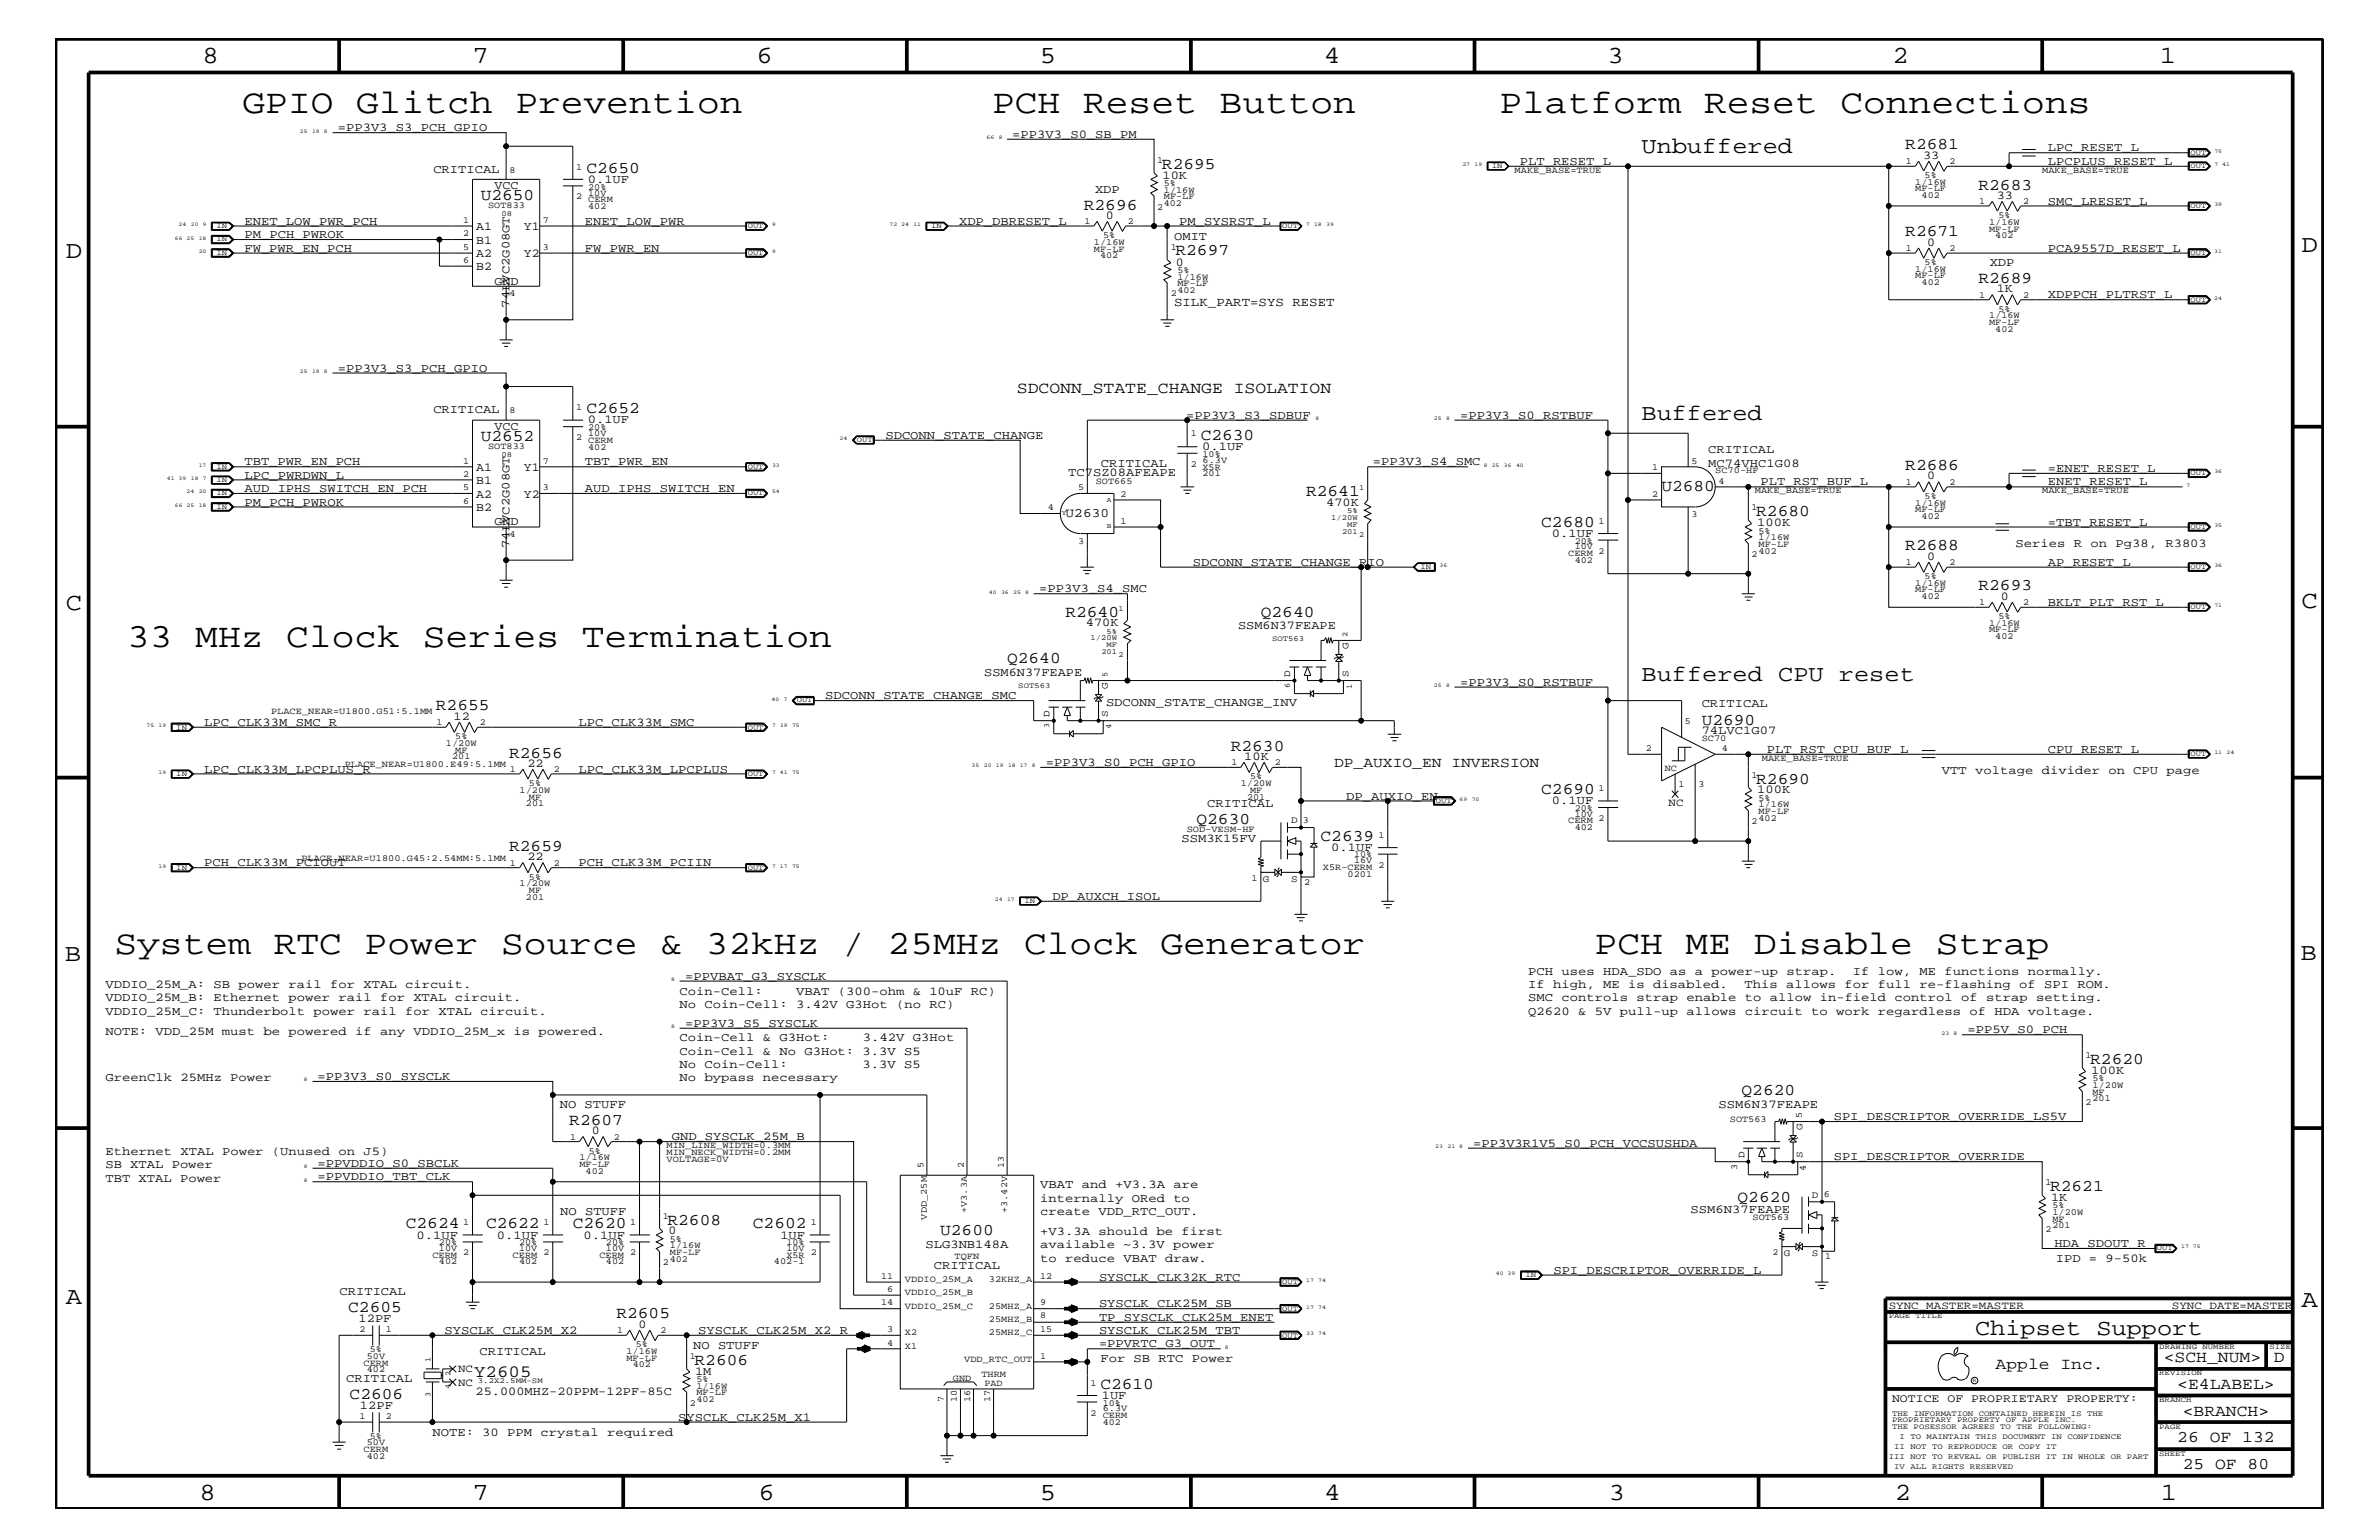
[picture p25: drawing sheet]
<svg xmlns="http://www.w3.org/2000/svg" width="432mm" height="279mm" viewBox="0 0 432 279" stroke-linecap="round" stroke-linejoin="round" font-family="sans-serif">
<defs><g id="words">
<g font-size="6.2">
<text x="44" y="20.4">GPIO Glitch Prevention</text>
<text x="180.1" y="20.4">PCH Reset Button</text>
<text x="272.2" y="20.4">Platform Reset Connections</text>
<text x="23.1" y="117.4">33 MHz Clock Series Termination</text>
<text x="20.8" y="173.2">System RTC Power Source &amp; 32kHz / 25MHz Clock Generator</text>
<text x="289.4" y="173.2">PCH ME Disable Strap</text>
</g>
<g font-size="4.5">
<text x="36.7" y="11.5">8</text>
<text x="85.8" y="11.5">7</text>
<text x="137.3" y="11.5">6</text>
<text x="188.7" y="11.5">5</text>
<text x="240.3" y="11.5">4</text>
<text x="291.8" y="11.5">3</text>
<text x="343.5" y="11.5">2</text>
<text x="392" y="11.5">1</text>
<text x="11.9" y="46.8">D</text>
<text x="417.7" y="45.7">D</text>
<text x="11.9" y="110.6">C</text>
<text x="417.7" y="110.3">C</text>
<text x="11.8" y="174.3">B</text>
<text x="417.6" y="174.2">B</text>
<text x="11.9" y="236.7">A</text>
<text x="417.7" y="237.1">A</text>
<text x="36.2" y="272.1">8</text>
<text x="85.8" y="272.1">7</text>
<text x="137.7" y="272.1">6</text>
<text x="188.7" y="272.1">5</text>
<text x="240.4" y="272.1">4</text>
<text x="292" y="272.1">3</text>
<text x="343.9" y="272.1">2</text>
<text x="392.2" y="272.1">1</text>
</g>
<g font-size="4.1">
<text x="297.9" y="27.7">Unbuffered</text>
<text x="297.9" y="76.2">Buffered</text>
<text x="297.9" y="123.5">Buffered CPU reset</text>
<text x="358.5" y="242.3">Chipset Support</text>
</g>
<text font-size="3.1" x="86.1" y="249.8">Y2605</text>
<g font-size="3">
<text x="345.8" y="27.1">R2681</text>
<text x="106.4" y="31.4">C2650</text>
<text x="210.9" y="30.6">R2695</text>
<text x="359.1" y="34.4">R2683</text>
<text x="87.2" y="36.4">U2650</text>
<text x="196.7" y="38">R2696</text>
<text x="213.4" y="46.3">R2697</text>
<text x="345.8" y="42.9">R2671</text>
<text x="359.1" y="51.3">R2689</text>
<text x="184.6" y="71.3">SDCONN_STATE_CHANGE ISOLATION</text>
<text x="106.4" y="75">C2652</text>
<text x="87.2" y="80">U2652</text>
<text x="217.9" y="79.9">C2630</text>
<text x="301.5" y="89">U2680</text>
<text x="345.8" y="85.3">R2686</text>
<text x="237.1" y="90">R2641</text>
<text x="279.7" y="95.6">C2680</text>
<text x="318.8" y="93.7">R2680</text>
<text x="345.8" y="99.9">R2688</text>
<text x="359.1" y="107.1">R2693</text>
<text x="193.4" y="111.9">R2640</text>
<text x="228.9" y="111.9">Q2640</text>
<text x="182.8" y="120.3">Q2640</text>
<text x="79.1" y="128.9">R2655</text>
<text x="308.9" y="131.5">U2690</text>
<text x="92.4" y="137.4">R2656</text>
<text x="223.4" y="136.2">R2630</text>
<text x="318.8" y="142.2">R2690</text>
<text x="217.2" y="149.5">Q2630</text>
<text x="279.7" y="144">C2690</text>
<text x="92.4" y="154.4">R2659</text>
<text x="239.7" y="152.6">C2639</text>
<text x="379.4" y="193.1">R2620</text>
<text x="316.1" y="198.7">Q2620</text>
<text x="103.3" y="204.1">R2607</text>
<text x="315.4" y="218">Q2620</text>
<text x="372.1" y="216.1">R2621</text>
<text x="73.7" y="222.9">C2624</text>
<text x="88.2" y="222.9">C2622</text>
<text x="104" y="222.9">C2620</text>
<text x="121.2" y="222.2">R2608</text>
<text x="136.7" y="222.9">C2602</text>
<text x="170.6" y="224.1">U2600</text>
<text x="63.2" y="238">C2605</text>
<text x="111.9" y="239.2">R2605</text>
<text x="126.1" y="247.6">R2606</text>
<text x="199.7" y="252">C2610</text>
<text x="362.2" y="248.4">Apple Inc.</text>
<text x="392.7" y="247.1">&lt;SCH_NUM&gt;</text>
<text x="395.2" y="252">&lt;E4LABEL&gt;</text>
<text x="412.7" y="247.1">D</text>
<text x="63.5" y="253.8">C2606</text>
<text x="396.2" y="256.8">&lt;BRANCH&gt;</text>
<text x="395.2" y="261.6">26 OF 132</text>
<text x="396.2" y="266.6">25 OF 80</text>
</g>
<text font-size="2.6" x="242.1" y="139.2">DP_AUXIO_EN INVERSION</text>
<text font-size="2.4" x="193.4" y="93.8">U2630</text>
<text font-size="2.3" x="213.1" y="55.6">SILK_PART=SYS RESET</text>
<g font-size="2.2">
<text x="61.3" y="23.8">=PP3V3_S3_PCH_GPIO</text>
<text x="183.7" y="25">=PP3V3_S0_SB_PM</text>
<text x="275.8" y="29.9">PLT_RESET_L</text>
<text x="349" y="28.8">33</text>
<text x="371.7" y="29.9">LPCPLUS_RESET_L</text>
<text x="371.7" y="27.5">LPC_RESET_L</text>
<text x="78.7" y="31.4">CRITICAL</text>
<text x="89.7" y="34.3">VCC</text>
<text x="106.7" y="33.1">0.1UF</text>
<text x="198.8" y="35">XDP</text>
<text x="211" y="32.5">10K</text>
<text x="44.4" y="40.8">ENET_LOW_PWR_PCH</text>
<text x="86.4" y="41.8">A1</text>
<text x="95.1" y="41.8">Y1</text>
<text x="106.2" y="40.8">ENET_LOW_PWR</text>
<text x="174.1" y="40.8">XDP_DBRESET_L</text>
<text x="200.7" y="39.7">0</text>
<text x="214" y="40.8">PM_SYSRST_L</text>
<text x="362.4" y="36.1">33</text>
<text x="371.7" y="37.2">SMC_LRESET_L</text>
<text x="44.4" y="45.7">FW_PWR_EN_PCH</text>
<text x="44.4" y="43.2">PM_PCH_PWROK</text>
<text x="86.4" y="44.2">B1</text>
<text x="86.4" y="46.7">A2</text>
<text x="95.1" y="46.7">Y2</text>
<text x="106.2" y="45.7">FW_PWR_EN</text>
<text x="213.1" y="43.5">OMIT</text>
<text x="349.8" y="44.6">0</text>
<text x="371.7" y="45.7">PCA9557D_RESET_L</text>
<text x="86.4" y="49.1">B2</text>
<text x="89.7" y="51.7">GND</text>
<text x="213.4" y="48.2">0</text>
<text x="361.1" y="48.3">XDP</text>
<text x="362.4" y="53">1K</text>
<text x="92.5" y="55.8" transform="rotate(-90 92.5 55.8)">74LVC2G08GT</text>
<text x="371.7" y="54.1">XDPPCH_PLTRST_L</text>
<text x="61.3" y="67.5">=PP3V3_S3_PCH_GPIO</text>
<text x="78.7" y="75">CRITICAL</text>
<text x="106.7" y="76.8">0.1UF</text>
<text x="215.3" y="76">=PP3V3_S3_SDBUF</text>
<text x="265" y="76">=PP3V3_S0_RSTBUF</text>
<text x="89.7" y="78">VCC</text>
<text x="160.7" y="79.6">SDCONN_STATE_CHANGE</text>
<text x="218.2" y="81.6">0.1UF</text>
<text x="310" y="82.2">CRITICAL</text>
<text x="44.4" y="86.9">LPC_PWRDWN_L</text>
<text x="44.4" y="89.3">AUD_IPHS_SWITCH_EN_PCH</text>
<text x="44.4" y="84.4">TBT_PWR_EN_PCH</text>
<text x="86.4" y="85.5">A1</text>
<text x="86.4" y="87.8">B1</text>
<text x="95.1" y="85.5">Y1</text>
<text x="106.2" y="89.3">AUD_IPHS_SWITCH_EN</text>
<text x="106.2" y="84.4">TBT_PWR_EN</text>
<text x="193.9" y="86.4">TC7SZ08AFEAPE</text>
<text x="199.8" y="84.7">CRITICAL</text>
<text x="249.2" y="84.4">=PP3V3_S4_SMC</text>
<text x="310" y="84.7">MC74VHC1G08</text>
<text x="319.5" y="88.1">PLT_RST_BUF_L</text>
<text x="349.8" y="87">0</text>
<text x="371.7" y="88.1">ENET_RESET_L</text>
<text x="371.7" y="85.6">=ENET_RESET_L</text>
<text x="44.4" y="91.7">PM_PCH_PWROK</text>
<text x="86.4" y="92.7">B2</text>
<text x="86.4" y="90.3">A2</text>
<text x="89.7" y="95.3">GND</text>
<text x="95.1" y="90.3">Y2</text>
<text x="240.7" y="91.8">470K</text>
<text x="318.9" y="95.4">100K</text>
<text x="371.7" y="95.4">=TBT_RESET_L</text>
<text x="92.5" y="99.4" transform="rotate(-90 92.5 99.4)">74LVC2G08GT</text>
<text x="281.7" y="97.4">0.1UF</text>
<text x="349.8" y="101.5">0</text>
<text x="365.8" y="99.3">Series R on Pg38, R3803</text>
<text x="188.6" y="107.5">=PP3V3_S4_SMC</text>
<text x="216.5" y="102.6">SDCONN_STATE_CHANGE_RIO</text>
<text x="371.7" y="102.6">AP_RESET_L</text>
<text x="197.1" y="113.7">470K</text>
<text x="363.2" y="108.8">0</text>
<text x="371.7" y="109.9">BKLT_PLT_RST_L</text>
<text x="224.7" y="114.2">SSM6N37FEAPE</text>
<text x="178.6" y="122.6">SSM6N37FEAPE</text>
<text x="265" y="124.4">=PP3V3_S0_RSTBUF</text>
<text x="37.1" y="131.7">LPC_CLK33M_SMC_R</text>
<text x="82.3" y="130.7">12</text>
<text x="105" y="131.7">LPC_CLK33M_SMC</text>
<text x="149.8" y="126.9">SDCONN_STATE_CHANGE_SMC</text>
<text x="200.7" y="128">SDCONN_STATE_CHANGE_INV</text>
<text x="308.9" y="128.3">CRITICAL</text>
<text x="225.8" y="137.9">10K</text>
<text x="308.9" y="133.2">74LVC1G07</text>
<text x="320.7" y="136.6">PLT_RST_CPU_BUF_L</text>
<text x="371.7" y="136.6">CPU_RESET_L</text>
<text x="37.1" y="140.2">LPC_CLK33M_LPCPLUS_R</text>
<text x="95.7" y="139.1">22</text>
<text x="105" y="140.2">LPC_CLK33M_LPCPLUS</text>
<text x="189.8" y="139">=PP3V3_S0_PCH_GPIO</text>
<text x="318.9" y="144">100K</text>
<text x="352.5" y="140.4">VTT voltage divider on CPU page</text>
<text x="219.1" y="146.5">CRITICAL</text>
<text x="244.3" y="145.1">DP_AUXIO_EN</text>
<text x="281.7" y="145.9">0.1UF</text>
<text x="214.5" y="152.7">SSM3K15FV</text>
<text x="241.6" y="154.4">0.1UF</text>
<text x="37.1" y="157.2">PCH_CLK33M_PCIOUT</text>
<text x="95.7" y="156.1">22</text>
<text x="105" y="157.2">PCH_CLK33M_PCIIN</text>
<text x="191" y="163.3">DP_AUXCH_ISOL</text>
<text x="19.1" y="179.3">VDDIO_25M_A: SB power rail for XTAL circuit.</text>
<text x="124.4" y="177.7">=PPVBAT_G3_SYSCLK</text>
<text x="277.4" y="176.8">PCH uses HDA_SDO as a power-up strap.</text>
<text x="277.4" y="179.3">If high, ME is disabled.</text>
<text x="316.6" y="179.3">This allows for full re-flashing of SPI ROM.</text>
<text x="336.3" y="176.8">If low, ME functions normally.</text>
<text x="19.1" y="184.1">VDDIO_25M_C: Thunderbolt power rail for XTAL circuit.</text>
<text x="19.1" y="181.6">VDDIO_25M_B: Ethernet power rail for XTAL circuit.</text>
<text x="123.4" y="182.9">No Coin-Cell: 3.42V G3Hot (no RC)</text>
<text x="123.4" y="180.5">Coin-Cell:</text>
<text x="144.5" y="180.5">VBAT (300-ohm &amp; 10uF RC)</text>
<text x="277.4" y="184.1">Q2620 &amp; 5V pull-up allows circuit to work regardless of HDA voltage.</text>
<text x="277.4" y="181.6">SMC controls strap enable to allow in-field control of strap setting.</text>
<text x="19.1" y="187.7">NOTE: VDD_25M must be powered if any VDDIO_25M_x is powered.</text>
<text x="123.4" y="188.9">Coin-Cell &amp; G3Hot:</text>
<text x="123.4" y="191.4">Coin-Cell &amp; No G3Hot: 3.3V S5</text>
<text x="124.4" y="186.3">=PP3V3_S5_SYSCLK</text>
<text x="156.6" y="188.9">3.42V G3Hot</text>
<text x="357.1" y="187.5">=PP5V_S0_PCH</text>
<text x="19.1" y="196.2">GreenClk 25MHz Power</text>
<text x="57.7" y="195.9">=PP3V3_S0_SYSCLK</text>
<text x="123.4" y="193.7">No Coin-Cell:</text>
<text x="123.4" y="196.2">No bypass necessary</text>
<text x="156.6" y="193.7">3.3V S5</text>
<text x="379.6" y="194.8">100K</text>
<text x="101.6" y="201">NO STUFF</text>
<text x="311.9" y="201">SSM6N37FEAPE</text>
<text x="332.8" y="203.2">SPI_DESCRIPTOR_OVERRIDE_LS5V</text>
<text x="19.1" y="209.6">Ethernet XTAL Power (Unused on J5)</text>
<text x="107.4" y="205.8">0</text>
<text x="121.9" y="206.9">GND_SYSCLK_25M_B</text>
<text x="267.4" y="208.1">=PP3V3R1V5_S0_PCH_VCCSUSHDA</text>
<text x="19.1" y="211.9">SB XTAL Power</text>
<text x="19.1" y="214.4">TBT XTAL Power</text>
<text x="57.7" y="214.2">=PPVDDIO_TBT_CLK</text>
<text x="57.7" y="211.7">=PPVDDIO_S0_SBCLK</text>
<text x="188.8" y="215.6">VBAT and +V3.3A are</text>
<text x="332.8" y="210.5">SPI_DESCRIPTOR_OVERRIDE</text>
<text x="101.7" y="220.4">NO STUFF</text>
<text x="188.8" y="220.4">create VDD_RTC_OUT.</text>
<text x="188.8" y="218">internally ORed to</text>
<text x="306.8" y="220">SSM6N37FEAPE</text>
<text x="372.3" y="217.9">1K</text>
<text x="75.6" y="224.7">0.1UF</text>
<text x="90.2" y="224.7">0.1UF</text>
<text x="105.9" y="224.7">0.1UF</text>
<text x="121.3" y="224">0</text>
<text x="141.6" y="224.7">1UF</text>
<text x="168" y="226.5">SLG3NB148A</text>
<text x="188.8" y="226.5">available ~3.3V power</text>
<text x="188.8" y="224.1">+V3.3A should be first</text>
<text x="372.9" y="226.3">HDA_SDOUT_R</text>
<text x="169.5" y="230.2">CRITICAL</text>
<text x="188.8" y="229">to reduce VBAT draw.</text>
<text x="199.5" y="232.4">SYSCLK_CLK32K_RTC</text>
<text x="281.9" y="231.1">SPI_DESCRIPTOR_OVERRIDE_L</text>
<text x="373.1" y="229">IPD = 9-50k</text>
<text x="61.6" y="235">CRITICAL</text>
<text x="65.1" y="239.9">12PF</text>
<text x="199.5" y="239.6">TP_SYSCLK_CLK25M_ENET</text>
<text x="199.5" y="237.2">SYSCLK_CLK25M_SB</text>
<text x="80.7" y="242">SYSCLK_CLK25M_X2</text>
<text x="87" y="245.9">CRITICAL</text>
<text x="115.9" y="240.9">0</text>
<text x="125.8" y="244.7">NO STUFF</text>
<text x="126.7" y="242">SYSCLK_CLK25M_X2_R</text>
<text x="199.5" y="244.5">=PPVRTC_G3_OUT</text>
<text x="199.5" y="242">SYSCLK_CLK25M_TBT</text>
<text x="62.8" y="250.7">CRITICAL</text>
<text x="126.2" y="249.5">1M</text>
<text x="199.7" y="247.1">For SB RTC Power</text>
<text x="65.3" y="255.6">12PF</text>
<text x="86.3" y="253.2">25.000MHZ-20PPM-12PF-85C</text>
<text x="123.1" y="257.8">SYSCLK_CLK25M_X1</text>
<text x="200" y="253.8">1UF</text>
<text x="78.5" y="260.5">NOTE: 30 PPM crystal required</text>
</g>
<text font-size="2.1" x="343.4" y="254.4">NOTICE OF PROPRIETARY PROPERTY:</text>
<g font-size="2">
<text x="302.9" y="146.2">NC</text>
<text x="342.8" y="237.4">SYNC_MASTER=MASTER</text>
<text x="394.2" y="237.4">SYNC_DATE=MASTER</text>
<text x="83.1" y="248.9">NC</text>
<text x="83.1" y="251.4">NC</text>
</g>
<g font-size="1.8">
<text x="244.8" y="117.8" transform="rotate(-90 244.8 117.8)">G</text>
<text x="201.1" y="125" transform="rotate(-90 201.1 125)">G</text>
<text x="234.2" y="122.9" transform="rotate(-90 234.2 122.9)">D</text>
<text x="244.8" y="122.9" transform="rotate(-90 244.8 122.9)">S</text>
<text x="190.5" y="130.2" transform="rotate(-90 190.5 130.2)">D</text>
<text x="201.1" y="130.2" transform="rotate(-90 201.1 130.2)">S</text>
<text x="234.4" y="149.4">D</text>
<text x="229.2" y="160">G</text>
<text x="234.4" y="160">S</text>
<text x="327.2" y="205" transform="rotate(-90 327.2 205)">G</text>
<text x="316.7" y="210.2" transform="rotate(-90 316.7 210.2)">D</text>
<text x="327.2" y="210.2" transform="rotate(-90 327.2 210.2)">S</text>
<text x="328.8" y="217.3">D</text>
<text x="323.8" y="227.9">G</text>
<text x="328.8" y="227.9">S</text>
</g>
<g font-size="1.7">
<text x="210.1" y="29.5">1</text>
<text x="345.9" y="29.7">1</text>
<text x="353.8" y="29.7">2</text>
<text x="92.5" y="31.4">8</text>
<text x="104.6" y="30.8">1</text>
<text x="106.8" y="34.4">20%</text>
<text x="106.8" y="35.5">10V</text>
<text x="211.2" y="35">1/16W</text>
<text x="211.2" y="33.7">5%</text>
<text x="274.9" y="31.4">MAKE_BASE=TRUE</text>
<text x="347.6" y="34.7">MF-LF</text>
<text x="347.6" y="33.6">1/16W</text>
<text x="348.8" y="35.9">402</text>
<text x="349.3" y="32.3">5%</text>
<text x="370.7" y="31.4">MAKE_BASE=TRUE</text>
<text x="84.1" y="40.4">1</text>
<text x="88.6" y="37.8">SOT833</text>
<text x="98.6" y="40.4">7</text>
<text x="104.6" y="36.2">2</text>
<text x="106.8" y="36.7">CERM</text>
<text x="106.8" y="37.9">402</text>
<text x="196.8" y="40.7">1</text>
<text x="204.7" y="40.7">2</text>
<text x="210.1" y="38">2</text>
<text x="211.2" y="37.4">402</text>
<text x="211.2" y="36.2">MF-LF</text>
<text x="359.2" y="37">1</text>
<text x="361" y="40.8">1/16W</text>
<text x="362.7" y="39.6">5%</text>
<text x="367.2" y="37">2</text>
<text x="84.1" y="45.3">5</text>
<text x="84.1" y="42.9">2</text>
<text x="84.1" y="47.7">6</text>
<text x="98.6" y="45.3">3</text>
<text x="198.5" y="45.7">MF-LF</text>
<text x="198.5" y="44.4">1/16W</text>
<text x="199.7" y="46.8">402</text>
<text x="200.2" y="43.2">5%</text>
<text x="212.5" y="45.3">1</text>
<text x="345.9" y="45.5">1</text>
<text x="353.8" y="45.5">2</text>
<text x="361" y="42">MF-LF</text>
<text x="362.2" y="43.2">402</text>
<text x="92.5" y="53.8">4</text>
<text x="212.5" y="53.8">2</text>
<text x="213.7" y="51.9">MF-LF</text>
<text x="213.7" y="53.2">402</text>
<text x="213.7" y="49.6">5%</text>
<text x="213.7" y="50.7">1/16W</text>
<text x="347.6" y="50.5">MF-LF</text>
<text x="347.6" y="49.3">1/16W</text>
<text x="348.8" y="51.7">402</text>
<text x="349.3" y="48">5%</text>
<text x="359.2" y="54">1</text>
<text x="361" y="59">MF-LF</text>
<text x="361" y="57.8">1/16W</text>
<text x="362.7" y="56.6">5%</text>
<text x="367.2" y="54">2</text>
<text x="362.2" y="60.2">402</text>
<text x="92.5" y="75">8</text>
<text x="104.6" y="74.4">1</text>
<text x="88.6" y="81.4">SOT833</text>
<text x="104.6" y="79.9">2</text>
<text x="106.8" y="79.1">10V</text>
<text x="106.8" y="80.3">CERM</text>
<text x="106.8" y="81.6">402</text>
<text x="106.8" y="78">20%</text>
<text x="216.2" y="79.2">1</text>
<text x="218.3" y="82.8">10%</text>
<text x="218.3" y="83.9">6.3V</text>
<text x="84.1" y="84.1">1</text>
<text x="84.1" y="88.9">5</text>
<text x="84.1" y="86.5">2</text>
<text x="98.6" y="84.1">7</text>
<text x="98.6" y="88.9">3</text>
<text x="195.7" y="88.9">5</text>
<text x="198.9" y="87.8">SOT665</text>
<text x="216.2" y="84.7">2</text>
<text x="218.3" y="85.2">X5R</text>
<text x="218.3" y="86.4">201</text>
<text x="299.9" y="85.3">1</text>
<text x="307" y="84.1">5</text>
<text x="311.3" y="85.9">SC70-HF</text>
<text x="311.9" y="87.7">4</text>
<text x="318.5" y="89.5">MAKE_BASE=TRUE</text>
<text x="345.9" y="88">1</text>
<text x="353.8" y="88">2</text>
<text x="370.7" y="89.5">MAKE_BASE=TRUE</text>
<text x="84.1" y="91.4">6</text>
<text x="190.2" y="92.6">4</text>
<text x="203.4" y="90.1">2</text>
<text x="203.4" y="95">1</text>
<text x="290.2" y="95">1</text>
<text x="299.9" y="90.1">2</text>
<text x="307" y="93.8">3</text>
<text x="317.9" y="92.6">1</text>
<text x="347.6" y="92.9">MF-LF</text>
<text x="347.6" y="91.7">1/16W</text>
<text x="348.8" y="94.2">402</text>
<text x="349.3" y="90.5">5%</text>
<text x="92.5" y="97.4">4</text>
<text x="195.7" y="98.7">3</text>
<text x="284.6" y="101">CERM</text>
<text x="285.8" y="98.7">20%</text>
<text x="285.8" y="99.7">10V</text>
<text x="290.2" y="100.4">2</text>
<text x="317.9" y="101">2</text>
<text x="319.2" y="99.3">MF-LF</text>
<text x="319.2" y="100.4">402</text>
<text x="319.2" y="96.8">5%</text>
<text x="319.2" y="98">1/16W</text>
<text x="285.8" y="102.1">402</text>
<text x="345.9" y="102.5">1</text>
<text x="347.6" y="106.3">1/16W</text>
<text x="347.6" y="107.5">MF-LF</text>
<text x="349.3" y="105">5%</text>
<text x="353.8" y="102.5">2</text>
<text x="348.8" y="108.7">402</text>
<text x="359.2" y="109.8">1</text>
<text x="361" y="113.6">1/16W</text>
<text x="362.7" y="112.3">5%</text>
<text x="367.2" y="109.8">2</text>
<text x="361" y="114.8">MF-LF</text>
<text x="362.2" y="115.9">402</text>
<text x="49.2" y="129.6">PLACE_NEAR=U1800.G51:5.1MM</text>
<text x="79.2" y="131.6">1</text>
<text x="87.1" y="131.6">2</text>
<text x="305.8" y="131.3">5</text>
<text x="80.9" y="135.3">1/20W</text>
<text x="82.1" y="137.8">201</text>
<text x="82.6" y="134.1">5%</text>
<text x="82.6" y="136.6">MF</text>
<text x="298.7" y="136.2">2</text>
<text x="308.9" y="134.4">SC70</text>
<text x="312.5" y="136.2">4</text>
<text x="62.6" y="139.2">PLACE_NEAR=U1800.E49:5.1MM</text>
<text x="92.5" y="140.1">1</text>
<text x="94.3" y="143.9">1/20W</text>
<text x="96" y="142.6">5%</text>
<text x="100.5" y="140.1">2</text>
<text x="223.5" y="138.9">1</text>
<text x="225.2" y="142.6">1/20W</text>
<text x="226.9" y="141.4">5%</text>
<text x="226.9" y="143.9">MF</text>
<text x="231.4" y="138.9">2</text>
<text x="290.2" y="143.5">1</text>
<text x="302.2" y="139.8">NC</text>
<text x="304.6" y="142.9">1</text>
<text x="308.3" y="142.9">3</text>
<text x="317.9" y="141.1">1</text>
<text x="319.8" y="138">MAKE_BASE=TRUE</text>
<text x="95.5" y="146.2">201</text>
<text x="96" y="145.1">MF</text>
<text x="226.4" y="145.1">201</text>
<text x="236.5" y="149.3">3</text>
<text x="284.6" y="149.4">CERM 2</text>
<text x="285.8" y="147.1">20%</text>
<text x="285.8" y="148.2">10V</text>
<text x="317.9" y="149.5">2</text>
<text x="319.2" y="147.7">MF-LF</text>
<text x="319.2" y="149">402</text>
<text x="319.2" y="145.3">5%</text>
<text x="319.2" y="146.5">1/16W</text>
<text x="215.4" y="151">SOD-VESM-HF</text>
<text x="245.8" y="155.6">10%</text>
<text x="250.2" y="152">1</text>
<text x="285.8" y="150.7">402</text>
<text x="54.7" y="156.2">PLACE_NEAR=U1800.G45:2.54MM:5.1MM</text>
<text x="92.5" y="157.1">1</text>
<text x="94.3" y="160.8">1/20W</text>
<text x="96" y="162">MF</text>
<text x="96" y="159.6">5%</text>
<text x="100.5" y="157.1">2</text>
<text x="227.2" y="159.9">1</text>
<text x="236.7" y="160.6">2</text>
<text x="240.1" y="157.9">X5R-CERM</text>
<text x="244.6" y="159.1">0201</text>
<text x="245.8" y="156.7">16V</text>
<text x="250.2" y="157.4">2</text>
<text x="95.5" y="163.3">201</text>
<text x="378.5" y="192">1</text>
<text x="379.8" y="196.2">5%</text>
<text x="379.8" y="197.4">1/20W</text>
<text x="314" y="203.5">SOT563</text>
<text x="327.1" y="202.9" transform="rotate(-90 327.1 202.9)">5</text>
<text x="378.5" y="200.4">2</text>
<text x="379.8" y="198.7">MF</text>
<text x="379.8" y="199.8">201</text>
<text x="103.5" y="206.8">1</text>
<text x="106.8" y="209.3">5%</text>
<text x="111.4" y="206.8">2</text>
<text x="121" y="208.3">MIN_LINE_WIDTH=0.3MM</text>
<text x="121" y="209.6">MIN_NECK_WIDTH=0.2MM</text>
<text x="105.2" y="211.7">MF-LF</text>
<text x="105.2" y="210.5">1/16W</text>
<text x="106.3" y="213">402</text>
<text x="121" y="210.8">VOLTAGE=0V</text>
<text x="167.6" y="211.9" transform="rotate(-90 167.6 211.9)">5</text>
<text x="174.9" y="211.9" transform="rotate(-90 174.9 211.9)">2</text>
<text x="182.2" y="211.9" transform="rotate(-90 182.2 211.9)">13</text>
<text x="315.3" y="212.2" transform="rotate(-90 315.3 212.2)">3</text>
<text x="327.7" y="212.5" transform="rotate(-90 327.7 212.5)">4</text>
<text x="371.3" y="215">1</text>
<text x="120.3" y="221.1">1</text>
<text x="168.2" y="221.3" transform="rotate(-90 168.2 221.3)">VDD_25M</text>
<text x="175.5" y="220.1" transform="rotate(-90 175.5 220.1)">+V3.3A</text>
<text x="182.8" y="220.1" transform="rotate(-90 182.8 220.1)">+3.42V</text>
<text x="318.1" y="221.3">SOT563</text>
<text x="331" y="217.2">6</text>
<text x="372.5" y="220.4">1/20W</text>
<text x="372.5" y="221.7">MF</text>
<text x="372.5" y="219.2">5%</text>
<text x="79.7" y="225.9">20%</text>
<text x="79.7" y="227">10V</text>
<text x="84.1" y="222.3">1</text>
<text x="84.1" y="227.7">2</text>
<text x="94.2" y="225.9">20%</text>
<text x="94.2" y="227">10V</text>
<text x="98.6" y="222.3">1</text>
<text x="98.6" y="227.7">2</text>
<text x="110" y="225.9">20%</text>
<text x="110" y="227">10V</text>
<text x="114.4" y="222.3">1</text>
<text x="114.4" y="227.7">2</text>
<text x="121.6" y="227.7">MF-LF</text>
<text x="121.6" y="225.3">5%</text>
<text x="121.6" y="226.5">1/16W</text>
<text x="142.7" y="227">10V</text>
<text x="142.7" y="225.9">10%</text>
<text x="147.2" y="222.3">1</text>
<text x="147.2" y="227.7">2</text>
<text x="321.7" y="227.7">2</text>
<text x="371.3" y="223.5">2</text>
<text x="372.5" y="222.9">201</text>
<text x="78.5" y="228.2">CERM</text>
<text x="79.7" y="229.4">402</text>
<text x="93" y="228.2">CERM</text>
<text x="94.2" y="229.4">402</text>
<text x="108.8" y="228.2">CERM</text>
<text x="110" y="229.4">402</text>
<text x="120.3" y="229.6">2</text>
<text x="121.6" y="229">402</text>
<text x="140.5" y="229.4">402-1</text>
<text x="142.7" y="228.2">X5R</text>
<text x="159.9" y="232">11</text>
<text x="164.3" y="232.6">VDDIO_25M_A</text>
<text x="173.3" y="228.4">TQFN</text>
<text x="179.5" y="232.6">32KHZ_A</text>
<text x="188.8" y="232">12</text>
<text x="331.3" y="228.5">1</text>
<text x="159.9" y="236.8">14</text>
<text x="161" y="234.4">6</text>
<text x="164.3" y="237.4">VDDIO_25M_C</text>
<text x="164.3" y="235">VDDIO_25M_B</text>
<text x="179.5" y="239.9">25MHZ_B</text>
<text x="179.5" y="237.4">25MHZ_A</text>
<text x="188.8" y="236.8">9</text>
<text x="188.8" y="239.2">8</text>
<text x="65.3" y="241.7">2</text>
<text x="67.1" y="245.3">5%</text>
<text x="70" y="241.7">1</text>
<text x="112" y="241.9">1</text>
<text x="113.7" y="245.6">1/16W</text>
<text x="115.4" y="244.5">5%</text>
<text x="119.9" y="241.9">2</text>
<text x="161" y="244.1">4</text>
<text x="161" y="241.7">3</text>
<text x="164.3" y="244.7">X1</text>
<text x="164.3" y="242.3">X2</text>
<text x="179.5" y="242.3">25MHZ_C</text>
<text x="188.8" y="241.7">15</text>
<text x="66" y="247.8">CERM</text>
<text x="66.6" y="246.5">50V</text>
<text x="66.6" y="248.9">402</text>
<text x="113.7" y="246.9">MF-LF</text>
<text x="114.9" y="248.1">402</text>
<text x="125.2" y="246.5">1</text>
<text x="126.4" y="250.7">5%</text>
<text x="126.4" y="252">1/16W</text>
<text x="173" y="250.6">GND</text>
<text x="175" y="247.1">VDD_RTC_OUT</text>
<text x="178.1" y="249.9">THRM</text>
<text x="178.7" y="251.4">PAD</text>
<text x="188.8" y="246.5">1</text>
<text x="198" y="251.4">1</text>
<text x="65.3" y="257.4">1</text>
<text x="70" y="257.4">2</text>
<text x="125.2" y="255">2</text>
<text x="126.4" y="253.2">MF-LF</text>
<text x="126.4" y="254.4">402</text>
<text x="171.3" y="254.4" transform="rotate(-90 171.3 254.4)">7</text>
<text x="173.7" y="254.4" transform="rotate(-90 173.7 254.4)">10</text>
<text x="176.1" y="254.4" transform="rotate(-90 176.1 254.4)">16</text>
<text x="179.7" y="254.4" transform="rotate(-90 179.7 254.4)">17</text>
<text x="198" y="256.8">2</text>
<text x="200.2" y="257.3">CERM</text>
<text x="200.2" y="255">10%</text>
<text x="200.2" y="256.1">6.3V</text>
<text x="66" y="263.5">CERM</text>
<text x="66.6" y="262.2">50V</text>
<text x="67.1" y="261.1">5%</text>
<text x="200.2" y="258.5">402</text>
<text x="66.6" y="264.7">402</text>
</g>
<g font-size="1.4">
<text x="397.6" y="28.1">OUT</text>
<text x="270.8" y="30.5">IN</text>
<text x="397.6" y="30.5">OUT</text>
<text x="39.3" y="41.4">IN</text>
<text x="91" y="39.2">08</text>
<text x="135.7" y="41.4">OUT</text>
<text x="169" y="41.4">IN</text>
<text x="232.7" y="41.4">OUT</text>
<text x="397.6" y="37.8">OUT</text>
<text x="39.3" y="43.8">IN</text>
<text x="39.3" y="46.3">IN</text>
<text x="135.7" y="46.3">OUT</text>
<text x="397.6" y="46.3">OUT</text>
<text x="397.6" y="54.7">OUT</text>
<text x="91" y="82.8">08</text>
<text x="155.5" y="80.2">OUT</text>
<text x="39.3" y="85">IN</text>
<text x="39.3" y="87.5">IN</text>
<text x="39.3" y="89.9">IN</text>
<text x="135.7" y="89.9">OUT</text>
<text x="135.7" y="85">OUT</text>
<text x="246.7" y="88.9">1</text>
<text x="397.6" y="86.2">OUT</text>
<text x="39.3" y="92.3">IN</text>
<text x="241.6" y="94.3">1/20W</text>
<text x="244.5" y="93.2">5%</text>
<text x="244.5" y="95.6">MF</text>
<text x="397.6" y="96">OUT</text>
<text x="243.6" y="96.8">201</text>
<text x="246.7" y="97.4">2</text>
<text x="257.8" y="103.2">IN</text>
<text x="397.6" y="103.2">OUT</text>
<text x="203" y="110.8">1</text>
<text x="397.6" y="110.5">OUT</text>
<text x="198" y="116.2">1/20W</text>
<text x="199.9" y="118.6">201</text>
<text x="200.8" y="115">5%</text>
<text x="200.8" y="117.4">MF</text>
<text x="203" y="119.2">2</text>
<text x="230.9" y="116.4">SOT563</text>
<text x="244.6" y="115.6" transform="rotate(-90 244.6 115.6)">2</text>
<text x="184.8" y="124.8">SOT563</text>
<text x="201" y="122.9" transform="rotate(-90 201 122.9)">5</text>
<text x="234.1" y="124.7" transform="rotate(-90 234.1 124.7)">6</text>
<text x="245.4" y="125" transform="rotate(-90 245.4 125)">1</text>
<text x="144.6" y="127.5">OUT</text>
<text x="32" y="132.4">IN</text>
<text x="135.7" y="132.4">OUT</text>
<text x="190.4" y="132" transform="rotate(-90 190.4 132)">3</text>
<text x="201.7" y="132.3" transform="rotate(-90 201.7 132.3)">4</text>
<text x="397.6" y="137.2">OUT</text>
<text x="32" y="140.8">IN</text>
<text x="135.7" y="140.8">OUT</text>
<text x="260.6" y="145.7">OUT</text>
<text x="32" y="157.8">IN</text>
<text x="135.7" y="157.8">OUT</text>
<text x="185.9" y="163.9">IN</text>
<text x="391.5" y="226.9">OUT</text>
<text x="232.7" y="232.9">OUT</text>
<text x="276.9" y="231.8">IN</text>
<text x="232.7" y="237.8">OUT</text>
<text x="342.8" y="239.2">PAGE TITLE</text>
<text x="232.7" y="242.7">OUT</text>
<text x="391.9" y="244.7">DRAWING NUMBER</text>
<text x="411.9" y="244.7">SIZE</text>
<text x="78.1" y="247.1" transform="rotate(-90 78.1 247.1)">1</text>
<text x="81.8" y="249.7" transform="rotate(-90 81.8 249.7)">2</text>
<text x="86.7" y="250.9">3.2X2.5MM-SM</text>
<text x="391.9" y="249.5">REVISION</text>
<text x="78.1" y="253.4" transform="rotate(-90 78.1 253.4)">3</text>
<text x="81.8" y="252" transform="rotate(-90 81.8 252)">4</text>
<text x="343.4" y="256.8">THE INFORMATION CONTAINED HEREIN IS THE</text>
<text x="391.9" y="254.4">BRANCH</text>
<text x="343.4" y="258">PROPRIETARY PROPERTY OF APPLE INC.</text>
<text x="343.4" y="259.3">THE POSESSOR AGREES TO THE FOLLOWING:</text>
<text x="343.8" y="262.9">II NOT TO REPRODUCE OR COPY IT</text>
<text x="344.8" y="261.1">I TO MAINTAIN THIS DOCUMENT IN CONFIDENCE</text>
<text x="391.9" y="259.3">PAGE</text>
<text x="342.8" y="264.7">III NOT TO REVEAL OR PUBLISH IT IN WHOLE OR PART</text>
<text x="343.8" y="266.6">IV ALL RIGHTS RESERVED</text>
<text x="391.9" y="264.1">SHEET</text>
</g>
<g font-size="1.3">
<text x="192.7" y="93.5">Y</text>
<text x="200.9" y="95.9">B</text>
<text x="200.9" y="91.1">A</text>
</g>
<g font-size="1">
<text x="54.4" y="24.1">25</text>
<text x="56.6" y="24.1">19 8</text>
<text x="179.1" y="25.3">66</text>
<text x="181.3" y="25.3">8</text>
<text x="401.9" y="27.7">75</text>
<text x="265.4" y="30.2">27</text>
<text x="267.6" y="30.2">19</text>
<text x="401.9" y="30.2">7</text>
<text x="403.4" y="30.2">41</text>
<text x="32.4" y="41">24</text>
<text x="34.6" y="41">20</text>
<text x="36.8" y="41">9</text>
<text x="140.1" y="41">9</text>
<text x="161.5" y="41">72 24</text>
<text x="165.8" y="41">11</text>
<text x="237.1" y="41">7</text>
<text x="238.5" y="41">18</text>
<text x="240.7" y="41">39</text>
<text x="401.9" y="37.4">39</text>
<text x="31.8" y="43.5">66 25</text>
<text x="36.1" y="45.9">20</text>
<text x="36.1" y="43.5">18</text>
<text x="140.1" y="45.9">9</text>
<text x="401.9" y="45.9">31</text>
<text x="401.9" y="54.4">24</text>
<text x="54.4" y="67.7">25</text>
<text x="56.6" y="67.7">19 8</text>
<text x="238.8" y="76.2">8</text>
<text x="260.3" y="76.2">25</text>
<text x="262.5" y="76.2">8</text>
<text x="152.4" y="79.9">24</text>
<text x="30.3" y="87.1">41 39</text>
<text x="33.9" y="89.5">24</text>
<text x="34.6" y="87.1">18</text>
<text x="36.1" y="89.5">20</text>
<text x="36.1" y="84.7">17</text>
<text x="36.8" y="87.1">7</text>
<text x="140.1" y="89.5">54</text>
<text x="140.1" y="84.7">33</text>
<text x="269.3" y="84.7">8</text>
<text x="270.8" y="84.7">25</text>
<text x="273" y="84.7">36</text>
<text x="275.2" y="84.7">40</text>
<text x="396.8" y="88.3">7</text>
<text x="401.9" y="85.9">36</text>
<text x="31.8" y="92">66 25</text>
<text x="36.1" y="92">18</text>
<text x="401.9" y="95.6">35</text>
<text x="179.5" y="107.7">40</text>
<text x="181.7" y="107.7">36</text>
<text x="183.9" y="107.7">25</text>
<text x="186.1" y="107.7">8</text>
<text x="261.3" y="102.9">36</text>
<text x="401.9" y="102.9">36</text>
<text x="401.9" y="110.2">71</text>
<text x="260.3" y="124.7">25</text>
<text x="262.5" y="124.7">8</text>
<text x="26.6" y="131.9">75</text>
<text x="28.8" y="131.9">19</text>
<text x="140" y="127.1">40</text>
<text x="140.1" y="131.9">7</text>
<text x="141.6" y="131.9">39</text>
<text x="142.2" y="127.1">7</text>
<text x="143.8" y="131.9">75</text>
<text x="401.9" y="136.8">11</text>
<text x="404.1" y="136.8">24</text>
<text x="28.8" y="140.4">19</text>
<text x="140.1" y="140.4">7</text>
<text x="141.6" y="140.4">41</text>
<text x="143.8" y="140.4">75</text>
<text x="176.4" y="139.2">35</text>
<text x="178.6" y="139.2">20</text>
<text x="180.8" y="139.2">19</text>
<text x="183" y="139.2">18 17</text>
<text x="187.3" y="139.2">8</text>
<text x="264.9" y="145.3">69</text>
<text x="267.1" y="145.3">70</text>
<text x="28.8" y="157.4">19</text>
<text x="140.1" y="157.4">7</text>
<text x="141.6" y="157.4">17</text>
<text x="143.8" y="157.4">75</text>
<text x="180.6" y="163.5">24</text>
<text x="182.8" y="163.5">17</text>
<text x="121.8" y="178">8</text>
<text x="121.8" y="186.5">8</text>
<text x="352.4" y="187.7">23</text>
<text x="354.6" y="187.7">8</text>
<text x="55.1" y="196.2">8</text>
<text x="260.5" y="208.3">23</text>
<text x="262.7" y="208.3">21 8</text>
<text x="55.1" y="214.4">8</text>
<text x="55.1" y="211.9">8</text>
<text x="395.9" y="226.5">17 75</text>
<text x="237.1" y="232.6">17</text>
<text x="239.3" y="232.6">74</text>
<text x="271.5" y="231.3">40 39</text>
<text x="237.1" y="237.4">17</text>
<text x="239.3" y="237.4">74</text>
<text x="222.3" y="244.7">8</text>
<text x="237.1" y="242.3">33</text>
<text x="239.3" y="242.3">74</text>
<text x="358.1" y="250.7">R</text>
</g>
</g></defs>
<g fill="none" stroke="#000" stroke-width=".18">
<path d="M60.4 24.1h31.5v2.4h12.1v6M85.8 32.5h12.2v19.4h-12.2zM91.9 26.5v6M102.2 32.5h3.6M102.2 33.7h3.6M104 33.7v24.3h-12.1M182.8 25.3h26.7v6.1l.6 .5-1.2 .6 1.2 .6-1.2 .6 1.2 .7-1.2 .6 .6 .6v5.4h-5.2l-.6 1M270 30.8h3.1M270 29.5h3.1M270 29.4v1.4M270.1 29.5v1.3M273.1 29.4h-3.2v1.4h3.2"/>
<path d="M273.1 29.4l.8 .8-.8 .6M273.1 29.4l.7 .8M273.1 29.5l.7 .7M273.1 29.5l.6 .7M273.7 30.2h21.8M273.7 30.2l-.6 .6M273.8 30.2l-.7 .6M342.8 30.2v7.2M352.8 31l-.9-1.8-.9 1.8-.9-1.8-.9 1.8-1-1.8-.6 1h-52.1v60.5M366.2 38.3l-.9-1.8-1 1.8-.9-1.8-.9 1.8-.9-1.8-.6 .9h-18.2v8.5M367 28.3h2.5M367 27.1h2.5"/>
<path d="M397.2 27h3.3l.7 .7-.7 .8h-3.3zM397.3 27h3.2l.7 .7-.7 .7h-3.2zM397.3 29.4v1.4M397.3 36.7v1.4M397.3 37.4h-30.5l-.6 1M397.3 30.2h-43.9l-.6 .9M397.3 27v1.4M397.3 27.1h3.1l.6 .6-.6 .6h-3.1M397.3 27.7h-32.6v2.5M400.4 29.5h-3.1v1.3h3.1M400.4 29.5l.7 .7-.7 .6M400.4 36.8h-3.1v1.2h3.1"/>
<path d="M400.4 29.5l.6 .7-.6 .6M400.4 36.8l.7 .6-.7 .6M400.4 36.8l.6 .6-.6 .6M400.4 27l.7 .7-.7 .7M400.5 29.4h-3.3v1.4h3.3M400.5 36.7h-3.3v1.4h3.3M400.5 29.4l.7 .8-.7 .6M400.5 36.7l.7 .7-.7 .7M38.4 40.3h3.3l.7 .7-.7 .8h-3.3zM38.4 45.2h3.3l.7 .7-.7 .8h-3.3zM38.4 42.7h3.3l.7 .8-.7 .7h-3.3zM38.4 41.7h3.2"/>
<path d="M38.4 40.4h3.2M38.4 46.5h3.2M38.4 45.2v1.4h3.2l.7-.7-.7-.7M38.4 45.2h3.2l.6 .7-.6 .6M38.4 40.3v1.5M38.5 40.4v1.3M38.5 42.9h3.1l.6 .6-.6 .6h-3.1zM41.6 40.4l.6 .6-.6 .7M41.6 40.3l.7 .7-.7 .8M41.6 42.8h-3.2v1.3h3.2M41.6 40.4l.6 .6M41.6 42.8l.6 .7-.6 .6"/>
<path d="M41.6 42.8l.7 .7-.7 .6M42.2 41h43.6M42.2 45.9l-.6-.6h-3.1v1.2M42.2 45.9h43.6M42.2 43.5h37.6M42.2 41l-.6 .7M42.2 45.9l-.6 .6M85.8 43.5h-6v4.8h6M91.9 51.9v9.8M98 41h37.5M98 45.9h37.5M135.4 45.2h3.2l.8 .7-.8 .8h-3.2z"/>
<path d="M135.5 40.4h3.1l.6 .6-.6 .7h-3.1zM135.5 45.2h3.1l.6 .7-.6 .6h-3.1zM135.5 45.3h3l.6 .6-.6 .6M138.5 40.4l.6 .6-.6 .7M138.6 40.3h-3.2v1.5h3.2M138.6 45.2l.7 .7-.7 .7h-3.2M138.6 40.3l.8 .7-.8 .8M138.6 40.3l.7 .7-.7 .8M168.1 40.3h3.3l.7 .7-.7 .8h-3.3zM168.1 41.7h3.2M168.1 40.3v1.5M168.1 40.4h3.2"/>
<path d="M168.2 40.4v1.3M171.3 40.4l.7 .6-.7 .7M171.3 40.3l.7 .7-.7 .8M171.3 40.4l.6 .6M171.9 41l-.6 .7M171.9 41h26.6l.6-.8 1 1.7 .9-1.7 .8 1.7 1-1.7 .9 1.7M209.5 41h2.3M210.7 58h2.4M211.2 58.6h1.4M211.5 59.2h.8M232.3 40.3h3.3l.7 .7-.7 .8h-3.3zM232.4 41.7h3.1"/>
<path d="M232.4 40.4h3.1M232.4 40.3v1.5M232.5 41h-20.7v6.1l.7 .6-1.3 .6 1.3 .6-1.3 .7 1.3 .6-1.3 .5 .6 .6v6.7M232.5 40.4v1.3M235.5 40.3l.8 .7M235.5 40.4l.7 .6-.7 .7M235.5 40.4l.6 .6-.6 .7M236.3 41l-.8 .8M397.2 45.2h3.3l.7 .7-.7 .8h-3.3zM397.2 53.6h3.3l.7 .8-.7 .7h-3.3zM397.3 45.2v1.4h3.2l.7-.7-.7-.7M397.3 53.7h3.2l.7 .7-.7 .7h-3.2z"/>
<path d="M397.3 45.9h-43.9l-.6 .9-.9-1.8-.9 1.8-.9-1.8-.9 1.8-1-1.8-.6 .9h-4.8v8.5h18.2l.6-.9 .9 1.8 .9-1.8 .9 1.8 1-1.8 .9 1.8 .6-.9h30.5M397.3 45.2h3.1l.7 .7-.7 .6h-3.1zM397.3 53.7v1.4M397.3 45.3h3.1l.6 .6-.6 .6M397.3 53.8h3.1l.6 .6-.6 .6h-3.1M400.4 53.7l.7 .7-.7 .7M60.4 67.7h31.5v8.5M85.8 76.2h12.2v19.4h-12.2zM90.7 61.7h2.3M91.1 62.3h1.5M91.5 62.9h.7M91.9 70.1h12.1v6.1"/>
<path d="M102.2 77.4h3.6M102.2 76.2h3.6M104 77.4v24.2h-12.1M155.4 79.1l-.7 .8 .7 .6M155.4 79.1h3.3v1.4h-3.3M155.4 79.1l-.6 .8 .6 .6M155.4 79.2h3.2v1.3h-3.2l-.5-.6zM155.5 79.2l-.6 .7 .6 .6M158.5 79.9h26.7v13.3h7.2M158.5 79.2v1.3M215.5 76.2h-18.1v13.3M237.3 76.2h-21.8v4.9"/>
<path d="M264 76.2h27.8v9.7M291.8 78.6h14.6v6.1M38.4 83.9h3.3l.7 .8-.7 .8h-3.3zM38.4 86.4h3.3l.7 .7-.7 .7h-3.3zM38.4 88.8h3.3l.7 .7-.7 .8h-3.3zM38.4 91.2h3.3l.7 .8-.7 .7h-3.3zM38.4 86.4v1.4M38.4 91.2v1.5h3.2M38.4 86.5h3.2M38.4 87.7h3.2M38.4 91.3h3.2l.6 .7-.6 .7M38.5 84.1h3.1l.6 .6-.6 .6h-3.1z"/>
<path d="M38.5 86.5v1.2M38.5 88.9h3.1l.6 .6-.6 .6h-3.1zM38.5 91.4h3.1l.6 .6-.6 .6h-3.1zM41.6 84h-3.2v1.4h3.2M41.6 88.8h-3.2v1.4h3.2M41.6 84l.6 .7-.6 .7M41.6 84l.7 .7-.7 .7M41.6 86.5l.6 .6-.6 .6M41.6 86.4l.7 .7-.7 .7M41.6 86.5l.6 .6M41.6 88.8l.6 .7-.6 .7M41.6 88.8l.7 .7-.7 .7"/>
<path d="M41.6 91.2l.7 .8-.7 .7M42.2 89.5h43.6M42.2 84.7h43.6M42.2 92h43.6M42.2 87.1h43.6M42.2 87.1l-.6 .6M91.9 95.6v9.7M98 89.5h37.5M98 84.7h37.5M135.4 83.9h3.2l.8 .8-.8 .8h-3.2zM135.4 88.8h3.2l.8 .7-.8 .8h-3.2zM135.4 90.2h3.2"/>
<path d="M135.4 88.8h3.2M135.4 85.4h3.2M135.4 84h3.2M135.5 84v1.4M135.5 88.8v1.4M135.5 84.1h3l.6 .6-.6 .6h-3M135.5 88.9h3l.6 .6-.6 .6h-3M138.6 88.8l.7 .7-.7 .7M138.6 88.8l.6 .7-.6 .7M138.6 84l.7 .7-.7 .7M138.6 84l.6 .7-.6 .7M196 96.8a3.6 3.6 0 0 1-3.6-3.7 3.6 3.6 0 0 1 3.7-3.6h6.1v7.3h-6.1"/>
<path d="M197.4 96.8v6.1M202.2 95.6h8.5v7.3h46M202.2 90.7h8.5v4.9M213.7 82.2h3.6M213.7 81.1h3.6M214.3 88.3h2.4M214.8 88.9h1.4M215.1 89.5h.8M215.5 82.2v6.1M266.4 84.7h-18.2v6l-.5 .7 1.1 .6-1.1 .6 1.1 .6-1.1 .6 1.1 .5-.6 .7v7.9M290.1 98h3.6M290.1 96.8h3.6"/>
<path d="M291.8 98v6.1h14.6M301.6 85.9h-9.8v10.9M301.6 90.7h-6.1v46.1h6.1M307.7 92a3.6 3.6 0 0 0 3.6-3.7 3.6 3.6 0 0 0-3.6-3.6h-6.1v7.3h6.1M311.3 88.3h36.3l.6-.9 1 1.9 .9-1.9 .9 1.9 .9-1.9 .9 1.9 .6-1h42.8M317.3 88.3v6l.6 .7-1.2 .6 1.2 .6-1.2 .6 1.2 .6-1.2 .6 .6 .7v5.4h-10.9v-12.1M342.8 95.6h54.5M342.8 88.3v14.6M362.2 96.2h2.5M362.2 95h2.5M367 86.5h2.5M367 85.3h2.5"/>
<path d="M397.2 85.1h3.3l.7 .8-.7 .7h-3.3zM397.2 94.9h3.3l.7 .7-.7 .8h-3.3zM397.3 85.2h3.2l.7 .7-.7 .7h-3.2zM397.3 94.9v1.4h3.2l.7-.7-.7-.7M397.3 85.2v1.4M397.3 94.9h3.1l.7 .7-.7 .6h-3.1zM397.3 85.9h-32.6v2.4M397.3 95h3.1l.6 .6-.6 .6M397.3 85.3h3.1l.6 .6-.6 .6h-3.1M400.4 85.2l.7 .7-.7 .7M90.7 105.3h2.3M91.1 105.9h1.5"/>
<path d="M91.5 106.5h.7M187.6 107.7h17v4.9l-.6 .5 1.2 .6-1.2 .7 1.2 .6-1.2 .6 1.2 .6-.6 .6v6.7h30.4M196.1 102.9h2.4M196.6 103.5h1.4M196.9 104.1h.8M234 119.8h6.7M242.4 118.7h1.3l-1.3 1.3h1.3zM243 116.2v2.5M243.8 119.1l-.1 .2h-1.3l-.3 .3M247.1 102.9v13.3h-5.1l-.2 .5-.2-1-.3 1-.2-1-.2 1-.3-1-.2 .5h-.6v3.6M256.5 102.9l.8-.8h3.2v1.6h-3.2zM256.6 102.9l.7 .6"/>
<path d="M257.3 102.2l-.6 .7 .6 .6M257.3 103.5h3.1M257.3 102.2h3.1M257.3 102.1l-.7 .8M257.3 102.2l-.7 .7M260.4 102.2v1.3M260.4 102.1v1.5h-3.1l-.7-.7M316.1 107.7h2.4M316.7 108.3h1.4M317 108.9h.7M317.3 104.1v3.6M397.2 102.1h3.3l.7 .8-.7 .8h-3.3z"/>
<path d="M397.3 102.1v1.5h3.2l.7-.7-.7-.8M397.3 109.4v1.5M397.3 102.9h-43.9l-.6 .9-.9-1.8-.9 1.8-.9-1.8-.9 1.8-1-1.8-.6 .9h-4.8v7.3h18.2l.6-1 .9 1.8 .9-1.8 .9 1.8 1-1.8 .9 1.8M397.3 110.2h-30.5l-.6 .9M400.4 102.2h-3.1v1.3h3.1M400.4 109.5h-3.1v1.3h3.1M400.4 102.2l.7 .7-.7 .6M400.4 102.2l.6 .7-.6 .6M400.4 109.5l.7 .7-.7 .6M400.4 109.5l.6 .7-.6 .6M400.5 109.4h-3.3v1.5h3.3M400.5 109.4l.7 .8-.7 .7"/>
<path d="M31.1 131.2h3.3l.7 .7-.7 .8h-3.3zM31.1 139.7h3.3l.7 .7-.7 .8h-3.3zM31.2 132.7v-1.4h3.1l.8 .6-.8 .8M31.2 139.7v1.5M31.2 131.3h3.1M31.2 139.8h3.1M31.2 131.3v1.2h3.1l.6-.6M31.2 139.8v1.3M34.3 131.3l.7 .6-.7 .7h-3.1M34.3 131.3l.6 .6M34.3 139.8l.7 .6-.7 .7M34.3 139.7l.8 .7-.8 .8"/>
<path d="M34.3 139.8l.6 .6M34.9 131.9h46l.6-.9 1 1.9 .9-1.9 .9 1.9 .9-1.9 .9 1.9M135.4 131.2h3.2l.8 .7-.8 .8h-3.2zM135.4 131.3h3.2l.7 .6-.7 .8M135.5 131.9h-48.8l-.6 1.1M135.5 131.3h3.1l.6 .6-.6 .7h-3.1zM135.5 139.8h3.1l.6 .6-.6 .7h-3.1zM138.5 131.3l.6 .6-.6 .6h-3M138.5 139.8l.6 .6-.6 .7M138.6 139.7h-3.2v1.5h3.2M138.6 139.7l.8 .7-.8 .8M138.6 139.7l.7 .7-.7 .8"/>
<path d="M144.5 126.4h3.2v1.5h-3.2l-.7-.8zM144.6 126.4l-.7 .7 .7 .7M147.7 126.5h-3.1l-.6 .6 .6 .6h3.1M147.7 127.1h39.9v3.7h3.7M147.7 126.4v1.4M147.7 126.4h-3.2l-.7 .7 .7 .7h3.2M188.8 139.2h36.4l.6-.9 .9 1.9 1-1.9 .8 1.9 .9-1.9 1 1.9M190.3 127.1h6.7M190.3 128.3h1.9M191.3 128.3v4.8h2.8M192.8 128.3h1.8M193.7 129.8v1h59.4v2.4"/>
<path d="M193.7 128.3l.6 1.5h-1.2zM194.1 133.1l.7-.6v1.2zM194.1 132.5v1.2M195.2 128.3h1.8M196.1 128.3v2.5M198.8 126h1.2l-1.2 1.2h1.2zM199.4 127.2v3.6M199.5 123.4l-.1 2.6M200.2 126.4l-.2 .2h-1.2l-.3 .3M200.3 130.7l-.1 2.4h-5.4M204.6 123.5h-6.3l-.1 .5-.2-1-.3 1-.3-1-.2 1-.3-1-.1 .5h-.7v3.6M234 121h1.8"/>
<path d="M235 121v4.8h2.8M236.4 121h1.9M237.3 122.5v1h9.8v7.3M237.3 121l.6 1.5h-1.2zM237.8 125.3v1.1M238.4 125.3v1.1l-.6-.6zM238.8 121h1.9M239.8 121v2.5M243 120v3.5M243.8 123.5v2.3h-5.4M251.9 133.2h2.4M252.4 133.8h1.4"/>
<path d="M252.7 134.4h.8M264 124.7h27.8v20.6M291.8 127.1h13.4v6.7M301.6 131.9l9.7 4.9-9.7 4.9zM305.8 135.6v2.4h-2.4M307 135.6h-2.4v2.4M311.3 136.8h86M317.3 136.8v6.1l.6 .6-1.2 .5 1.2 .7-1.2 .6 1.2 .6-1.2 .6 .6 .6v5.5h-9.6v-14M348.8 137.4h2.5M348.8 136.2h2.5M397.3 136.1v1.4M400.4 136.2h-3.1v1.2h3.1"/>
<path d="M400.4 136.2l.7 .6-.7 .6M400.4 136.2l.6 .6-.6 .6M400.5 136.1h-3.3v1.4h3.3M400.5 136.1l.7 .7-.7 .7M31.1 156.7h3.3l.7 .7-.7 .8h-3.3zM31.2 141.1h3.1M31.2 156.8h3.1l.6 .6-.6 .6h-3.1zM34.3 156.7h-3.1v1.4h3.1M34.3 156.7l.7 .7-.7 .7M34.3 156.7l.8 .7-.8 .7M34.9 140.4l-.6 .7M34.9 140.4h59.4l.6-.8 .9 1.7 .9-1.7 .9 1.7 1-1.7 .9 1.7"/>
<path d="M34.9 157.4h59.4l.6-.9 .9 1.9 .9-1.9 .9 1.9 1-1.9 .9 1.9 .6-1h35.4M135.4 156.7h3.2l.8 .7-.8 .8h-3.2zM135.4 158.1h3.2M135.4 156.7h3.2M135.5 140.4h-35.4l-.6 1M135.5 156.7v1.4M135.5 156.8h3l.6 .6-.6 .6h-3M138.6 156.7l.7 .7-.7 .7M138.6 156.7l.6 .7-.6 .7M228.9 158.2v.1h2.5M230.4 140.2l.6-1h5.1v6.1M231.4 157.7v1.2l1.2-1.2v1.2z"/>
<path d="M232.2 157.4l-.2 .3v1.2l-.3 .2M232.5 149.2v6.7M232.5 152.6h-3.6v3l-.6 .2 1.1 .3-1.1 .2 1.1 .3-1.1 .2 1.1 .3-.5 .1v6.3h-40.1M232.6 158.3h3.5M233.7 152.6l1.5-.6v1.2zM233.7 149.2v1.9M233.7 151.7v1.8M233.7 154.1v1.8M233.7 155h2.4M233.7 150.1h4.8v2.9M235.2 152.6h.9v13.3M237.8 153h1.3"/>
<path d="M238.5 153.7v5.4h-2.4l.1-.1M238.5 153l.6 .7h-1.3zM250.1 155h3.6M250.1 153.8h3.6M251.9 145.3h-15.8v4.8M251.9 155v8.5M260.2 144.6h3.3l.7 .7-.7 .8h-3.3zM260.3 144.6v1.4h3.2l.7-.7-.7-.7M260.4 145.3h-8.5v8.5M260.4 144.7h3l.6 .6-.6 .6h-3M260.4 146v-1.4h3l.7 .7-.7 .7M290.1 146.5h3.6"/>
<path d="M290.1 145.3h3.6M291.8 146.5v6.1h15.9M303.4 143.5l1.2 1.2M304 140.4v3.6M304.6 143.5l-1.2 1.2M316.1 156.2h2.4M316.7 156.8h1.4M317 157.4h.7M317.3 152.6v3.6M123.4 178h59.4v35.2M185.2 162.8h3.1l.6 .7-.6 .6h-3.1zM188.2 162.8l.6 .7"/>
<path d="M188.3 162.8h-3.2v1.4h3.2M188.3 162.8l.8 .7-.8 .7M188.3 162.8l.7 .7-.7 .7M188.8 163.5l-.6 .6M235 165.9h2.3M235.4 166.5h1.4M235.8 167.1h.7M250.7 163.5h2.4M251.1 164.1h1.5M251.5 164.7h.7M56.7 196.2h43.6v2.5h48.5M100.3 198.7v8.4h4.9l.6-.9 1 1.9 .8-1.9 .9 1.9 1-1.9 .8 1.9 .7-1h8.7"/>
<path d="M123.4 186.5h52.1v26.7M356.1 187.7h21.9v6l.5 .7-1.1 .6 1.1 .6-1.1 .6 1.1 .6-1.1 .6 .6 .7v5.4h-53.6l-.1 .5-.3-1-.2 1-.3-1-.2 1-.3-1-.2 .5h-.6v3.6M56.7 211.9h43.6v2.5M56.7 214.4h29.1v2.5M116.1 207.1v17M119.7 207.1v15.8l.6 .6-1.2 .6 1.2 .6-1.2 .6 1.2 .6-1.2 .6 .6 .6v5.5h-3.6M119.7 207.1h35.2v27.9h8.5M163.4 213.2h24.2v38.8h-24.2zM168.2 213.2v-14.5h-19.4v25.4M266.4 208.3h44.9v2.5h6M316.4 207.1h6.7M316.4 208.3h1.9"/>
<path d="M317.3 208.3v4.8h3M318.9 208.3h1.8M319.8 209.8v1h50.9v6.1l.6 .6-1.2 .5 1.2 .6-1.2 .6 1.2 .6-1.2 .6 .6 .7v5.4h20.6M319.8 208.3l.6 1.5h-1.2zM320.3 212.5v1.2M320.9 212.5v1.2l-.6-.6zM321.3 208.3h1.8M322.2 208.3v2.5M324.9 206h1.2l-1.2 1.2h1.2zM325.5 207.2v3.6M325.5 203.4v2.6M326.3 206.4l-.2 .2h-1.2l-.3 .3"/>
<path d="M326.4 210.7l-.1 2.4h-5.4M327.1 217.1v6.7M328.3 218h4.7v2.9M328.3 217.1v1.8M328.3 219.6v1.7M330.7 203.5v14.5M84 225.3h3.6M84 224.1h3.6M84.6 236.2h2.4M85.1 236.8h1.4M85.4 237.4h.8M85.8 224.1v-7.2h66.7v20.5h10.9"/>
<path d="M85.8 225.3v10.9M98.6 225.3h3.6M98.6 224.1h3.6M100.3 225.3v7.3h-14.5M100.3 224.1v-9.7h57v18.2h6.1M114.3 225.3h3.6M114.3 224.1h3.6M116.1 225.3v7.3h-15.8M147 225.3h3.6M147 224.1h3.6M148.8 225.3v7.3h-29.1M187.6 232.6h44.9"/>
<path d="M187.6 237.4h44.9M187.6 239.9h43.7M232.3 231.8h3.3l.7 .8-.7 .8h-3.3zM232.3 236.7h3.3l.7 .7-.7 .8h-3.3zM232.4 231.8v1.5h3.1l.8-.7M232.4 233.2h3.1M232.4 231.9h3.1l.7 .7-.7 .6M232.5 233.2v-1.2h3l.6 .6-.6 .6M232.5 236.8h3l.6 .6-.6 .6h-3zM235.5 236.8h-3.1v1.3h3.1M235.5 231.8l.8 .8M235.5 236.8l.8 .6"/>
<path d="M235.5 236.8l.7 .6-.7 .7M236.3 237.4l-.8 .7M276 230.6h3.2l.8 .7-.8 .8h-3.2zM276 230.7h3.2l.7 .6-.7 .8M279.1 230.7l.7 .6-.7 .7M279.1 230.7h-3v1.3h3M279.1 230.7l.6 .6M279.7 231.3l-.6 .7M323.5 226.1l-.1 .1h2.6M326 225.6v1.2l1.2-1.2v1.2zM326.8 225.3l-.2 .3v1.2l-.3 .2M327.1 222.9h-3.7v.6l-.5 .2 1 .3-1 .2 1 .3-1 .2 1 .2-.5 .2v6.2h-43.7"/>
<path d="M327.2 226.2h3.5M328.3 222v1.8M328.3 222.9h2.4M328.3 220.4l1.5-.6v1.3zM329.4 232.6h2.5M329.8 220.4h.9v12.2M329.9 233.2h1.5M330.3 233.8h.7M332.4 220.9h1.3M333 220.9l.7 .6h-1.3zM333 221.5v5.5h-2.3l.1-.1M391.2 225.7h3.2l.7 .8-.7 .8h-3.2z"/>
<path d="M391.2 227.2h3.2M391.2 225.8h3.2M391.2 225.8v1.4M391.3 225.9h3l.7 .6-.7 .6h-3zM394.4 225.8l.7 .7-.7 .7M394.4 225.8l.6 .7M395 226.5l-.6 .7M67.6 258h-6v3.6M67.6 242.3h-6v15.7M67.6 240.5v3.6M67.6 256.2v3.7M68.8 242.3h9.7v6.1"/>
<path d="M68.8 240.5v3.6M68.8 256.2v3.7M68.8 258h9.7M77 248.9h3.1v1.2h-3.1zM77.3 250.7h2.5M77.3 248.4h2.5M78.5 250.7v7.3h46.1M78.5 242.3h35.2l.6-1 .9 1.9 .9-1.9 .9 1.9 .9-1.9 1 1.9M80.1 249.5h.2M81.5 247.8l1.3 1.1M81.5 250.1l1.3 1.3M82.1 248.4h-1.8v2.3h1.8"/>
<path d="M82.8 247.8l-1.3 1.1M82.8 250.1l-1.3 1.3M124.6 242.3h-5.1l-.6 1M163.4 242.3h-38.8v6.1l.6 .5-1.2 .6 1.2 .6-1.2 .6 1.2 .7-1.2 .6 .6 .6v5.4h29.1v-13.3h9.7M171.3 251.4l.6-.7h4.8l.6 .7M171.9 252v8.5h2.4v-8.5M176.7 252v8.5h-2.4M180.3 252v8.5h-3.6M187.6 242.3h44.9M187.6 247.1h9.8M195.5 254.4h3.6M195.5 253.2h3.6"/>
<path d="M197.4 254.4v6.1h-17.1M221.6 244.7h-24.2v8.5M232.3 241.5h3.3l.7 .8-.7 .7h-3.3zM232.5 241.7h3l.6 .6-.6 .6h-3zM235.5 241.6h-3.1v1.4M235.5 241.6l.7 .7-.7 .6h-3.1M235.5 241.6l.8 .7M236.3 242.3l-.8 .7M352.3 246.1a1.72 1.72 0 0 1 2.5 0 1.69 1.69 0 0 1 2.4 0M352.4 246a3.2 3.2 0 0 0 .4 4.3l.8 .1 .4-.2M354 250.2l.7-.3 .7 .3M355.2 250.2l.7 .2 .7-.2"/>
<path d="M355.3 244.4v.3a1.18 1.18 0 0 1-.6 1.1M355.4 244.4a.99 .99 0 0 0-.6 1.4M357.2 246a1.04 1.04 0 0 0-.7 1 1.04 1.04 0 0 0 .7 1M357.3 248l.1 .7a2.11 2.11 0 0 1-.6 1.5M60.4 261.6h2.3M60.8 262.2h1.5M61.2 262.9h.7M170.7 264.1h2.4M171.1 264.7h1.5M171.5 265.3h.7M171.9 260.5v3.6"/>
<circle cx="91.9" cy="26.5" r=".42"/>
<circle cx="295.5" cy="30.2" r=".42"/>
<circle cx="342.8" cy="37.4" r=".42"/>
<circle cx="342.8" cy="30.2" r=".42"/>
<circle cx="364.7" cy="30.2" r=".42"/>
<circle cx="79.8" cy="43.5" r=".42"/>
<circle cx="91.9" cy="58" r=".42"/>
<circle cx="209.5" cy="41" r=".42"/>
<circle cx="211.8" cy="41" r=".42"/>
<circle cx="342.8" cy="45.9" r=".42"/>
<circle cx="91.9" cy="70.1" r=".42"/>
<circle cx="215.5" cy="76.2" r=".42"/>
<circle cx="291.8" cy="78.6" r=".42"/>
<circle cx="210.7" cy="95.6" r=".42"/>
<circle cx="291.8" cy="85.9" r=".42"/>
<circle cx="295.5" cy="90.7" r=".42"/>
<circle cx="317.3" cy="88.3" r=".42"/>
<circle cx="342.8" cy="95.6" r=".42"/>
<circle cx="342.8" cy="88.3" r=".42"/>
<circle cx="364.7" cy="88.3" r=".42"/>
<circle cx="91.9" cy="101.6" r=".42"/>
<circle cx="247.1" cy="102.9" r=".42"/>
<circle cx="248.2" cy="102.9" r=".42"/>
<circle cx="306.4" cy="104.1" r=".42"/>
<circle cx="317.3" cy="104.1" r=".42"/>
<circle cx="342.8" cy="102.9" r=".42"/>
<circle cx="191.3" cy="130.8" r=".25"/>
<circle cx="196.1" cy="130.8" r=".25"/>
<circle cx="199.4" cy="130.8" r=".25"/>
<circle cx="204.6" cy="123.5" r=".42"/>
<circle cx="234.9" cy="123.5" r=".25"/>
<circle cx="239.8" cy="123.5" r=".25"/>
<circle cx="243" cy="123.5" r=".25"/>
<circle cx="247.1" cy="130.8" r=".42"/>
<circle cx="291.8" cy="127.1" r=".42"/>
<circle cx="317.3" cy="136.8" r=".42"/>
<circle cx="236.1" cy="145.3" r=".42"/>
<circle cx="236.1" cy="158.3" r=".25"/>
<circle cx="236.1" cy="150.1" r=".25"/>
<circle cx="236.1" cy="155" r=".25"/>
<circle cx="251.9" cy="145.3" r=".42"/>
<circle cx="307.7" cy="152.6" r=".42"/>
<circle cx="317.3" cy="152.6" r=".42"/>
<circle cx="100.3" cy="198.7" r=".42"/>
<circle cx="148.8" cy="198.7" r=".42"/>
<circle cx="85.8" cy="216.9" r=".42"/>
<circle cx="100.3" cy="214.4" r=".42"/>
<circle cx="116.1" cy="207.1" r=".42"/>
<circle cx="119.7" cy="207.1" r=".42"/>
<circle cx="317.3" cy="210.8" r=".25"/>
<circle cx="322.2" cy="210.8" r=".25"/>
<circle cx="325.5" cy="210.8" r=".25"/>
<circle cx="330.7" cy="203.5" r=".42"/>
<circle cx="330.7" cy="218" r=".25"/>
<circle cx="85.8" cy="232.6" r=".42"/>
<circle cx="100.3" cy="232.6" r=".42"/>
<circle cx="116.1" cy="232.6" r=".42"/>
<circle cx="119.7" cy="232.6" r=".42"/>
<circle cx="330.7" cy="226.2" r=".25"/>
<circle cx="330.7" cy="222.9" r=".25"/>
<circle cx="61.6" cy="258" r=".42"/>
<circle cx="78.5" cy="242.3" r=".42"/>
<circle cx="78.5" cy="258" r=".42"/>
<circle cx="124.6" cy="242.3" r=".42"/>
<circle cx="124.6" cy="258" r=".42"/>
<circle cx="197.4" cy="247.1" r=".42"/>
<circle cx="358.4" cy="250.5" r=".59"/>
<circle cx="171.9" cy="260.5" r=".42"/>
<circle cx="174.3" cy="260.5" r=".42"/>
<circle cx="176.7" cy="260.5" r=".42"/>
<circle cx="180.3" cy="260.5" r=".42"/>
</g>
<g fill="#000">
<circle cx="91.9" cy="26.5" r=".42"/>
<circle cx="295.5" cy="30.2" r=".42"/>
<circle cx="342.8" cy="37.4" r=".42"/>
<circle cx="342.8" cy="30.2" r=".42"/>
<circle cx="364.7" cy="30.2" r=".42"/>
<circle cx="79.8" cy="43.5" r=".42"/>
<circle cx="91.9" cy="58" r=".42"/>
<circle cx="209.5" cy="41" r=".42"/>
<circle cx="211.8" cy="41" r=".42"/>
<circle cx="342.8" cy="45.9" r=".42"/>
<circle cx="91.9" cy="70.1" r=".42"/>
<circle cx="215.5" cy="76.2" r=".42"/>
<circle cx="291.8" cy="78.6" r=".42"/>
<circle cx="210.7" cy="95.6" r=".42"/>
<circle cx="291.8" cy="85.9" r=".42"/>
<circle cx="295.5" cy="90.7" r=".42"/>
<circle cx="317.3" cy="88.3" r=".42"/>
<circle cx="342.8" cy="95.6" r=".42"/>
<circle cx="342.8" cy="88.3" r=".42"/>
<circle cx="364.7" cy="88.3" r=".42"/>
<circle cx="91.9" cy="101.6" r=".42"/>
<circle cx="247.1" cy="102.9" r=".42"/>
<circle cx="248.2" cy="102.9" r=".42"/>
<circle cx="306.4" cy="104.1" r=".42"/>
<circle cx="317.3" cy="104.1" r=".42"/>
<circle cx="342.8" cy="102.9" r=".42"/>
<circle cx="191.3" cy="130.8" r=".25"/>
<circle cx="196.1" cy="130.8" r=".25"/>
<circle cx="199.4" cy="130.8" r=".25"/>
<circle cx="204.6" cy="123.5" r=".42"/>
<circle cx="234.9" cy="123.5" r=".25"/>
<circle cx="239.8" cy="123.5" r=".25"/>
<circle cx="243" cy="123.5" r=".25"/>
<circle cx="247.1" cy="130.8" r=".42"/>
<circle cx="291.8" cy="127.1" r=".42"/>
<circle cx="317.3" cy="136.8" r=".42"/>
<circle cx="236.1" cy="145.3" r=".42"/>
<circle cx="236.1" cy="158.3" r=".25"/>
<circle cx="236.1" cy="150.1" r=".25"/>
<circle cx="236.1" cy="155" r=".25"/>
<circle cx="251.9" cy="145.3" r=".42"/>
<circle cx="307.7" cy="152.6" r=".42"/>
<circle cx="317.3" cy="152.6" r=".42"/>
<circle cx="100.3" cy="198.7" r=".42"/>
<circle cx="148.8" cy="198.7" r=".42"/>
<circle cx="85.8" cy="216.9" r=".42"/>
<circle cx="100.3" cy="214.4" r=".42"/>
<circle cx="116.1" cy="207.1" r=".42"/>
<circle cx="119.7" cy="207.1" r=".42"/>
<circle cx="317.3" cy="210.8" r=".25"/>
<circle cx="322.2" cy="210.8" r=".25"/>
<circle cx="325.5" cy="210.8" r=".25"/>
<circle cx="330.7" cy="203.5" r=".42"/>
<circle cx="330.7" cy="218" r=".25"/>
<circle cx="85.8" cy="232.6" r=".42"/>
<circle cx="100.3" cy="232.6" r=".42"/>
<circle cx="116.1" cy="232.6" r=".42"/>
<circle cx="119.7" cy="232.6" r=".42"/>
<circle cx="330.7" cy="226.2" r=".25"/>
<circle cx="330.7" cy="222.9" r=".25"/>
<circle cx="61.6" cy="258" r=".42"/>
<circle cx="78.5" cy="242.3" r=".42"/>
<circle cx="78.5" cy="258" r=".42"/>
<circle cx="124.6" cy="242.3" r=".42"/>
<circle cx="124.6" cy="258" r=".42"/>
<circle cx="197.4" cy="247.1" r=".42"/>
<circle cx="171.9" cy="260.5" r=".42"/>
<circle cx="174.3" cy="260.5" r=".42"/>
<circle cx="176.7" cy="260.5" r=".42"/>
<circle cx="180.3" cy="260.5" r=".42"/>
</g>
<g fill="none" stroke="#000" stroke-width=".68" stroke-linecap="butt">
<path d="M10.1 7.1h411.5v266.7h-411.5zM16.1 13.2h400v254.5h-400zM61.6 7.1v6.1M113.1 7.1v6.1M164.6 7.1v6.1M216.2 7.1v6.1M267.6 7.1v6.1M319.2 7.1v6.1M370.7 7.1v6.1M10.1 77.4h6M416.1 77.4h5.5M10.1 141.1h6"/>
<path d="M416.1 141.1h5.5M10.1 204.7h6M416.1 204.7h5.5M193.1 239.9h2.4M193.1 237.4h2.4M193.1 232.6h2.4M194.3 232.1l1.2 .5-1.2 .4zM194.3 236.9l1.2 .5-1.2 .5zM194.3 239.4l1.2 .5-1.2 .4zM194.3 239.5l1.2 .4M194.3 239.7l1.2 .2M194.3 239.6l1.2 .3"/>
<path d="M194.3 237.1l1.2 .3M194.3 237.3l1.2 .1M194.3 237.2l1.2 .2M194.3 232.2l1.2 .4M194.3 232.4l1.2 .2M195.5 239.9l-1.2 .1M195.5 239.9l-1.2 .3M195.5 239.9l-1.2 .2M195.5 237.4l-1.2 .1M195.5 237.4l-1.2 .4M195.5 237.4l-1.2 .3M195.5 232.6l-1.2 .1"/>
<path d="M195.5 232.6l-1.2 .3M342.2 238h73.9M416.1 235.6h-73.9v32.1M155.5 244.7h2.4M155.5 242.3l1.2-.5v1zM155.5 242.3h2.4M155.5 242.3l1.2 .1M155.5 242.3l1.2 .4M155.5 242.3l1.2 .2M156.7 244.2l1.2 .5-1.2 .5zM156.7 244.4l1.2 .3M156.7 244.5l1.2 .2"/>
<path d="M156.7 241.9l-1.2 .4M156.7 242.2l-1.2 .1M156.7 242l-1.2 .3M157.9 244.7l-1.2 .1M157.9 244.7l-1.2 .4M157.9 244.7l-1.2 .3M193.1 247.1h2.4M193.1 242.3h2.4M194.3 241.8l1.2 .5-1.2 .5zM194.3 246.7l1.2 .4-1.2 .5zM194.3 246.7l1.2 .4M194.3 247l1.2 .1"/>
<path d="M194.3 246.9l1.2 .2M194.3 241.9l1.2 .4M194.3 242.2l1.2 .1M194.3 242l1.2 .3M195.5 247.1l-1.2 .2M195.5 247.1l-1.2 .4M195.5 242.3l-1.2 .1M195.5 242.3l-1.2 .4M195.5 242.3l-1.2 .2M342.2 243.5h73.9M342.2 252h49.1M391.3 248.4h24.8"/>
<path d="M391.3 243.5v24.2M391.3 258h24.8M391.3 253.2h24.8M411.3 243.5v4.9M61.6 267.7v6.1M113.1 267.7v6.1M164.6 267.7v6.1M216.2 268v5.8M267.6 267.7v6.1M319.2 267.7v6.1M370.7 267.7v6.1M391.3 262.9h24.8"/>
</g>
<use href="#words"/>
</svg>
